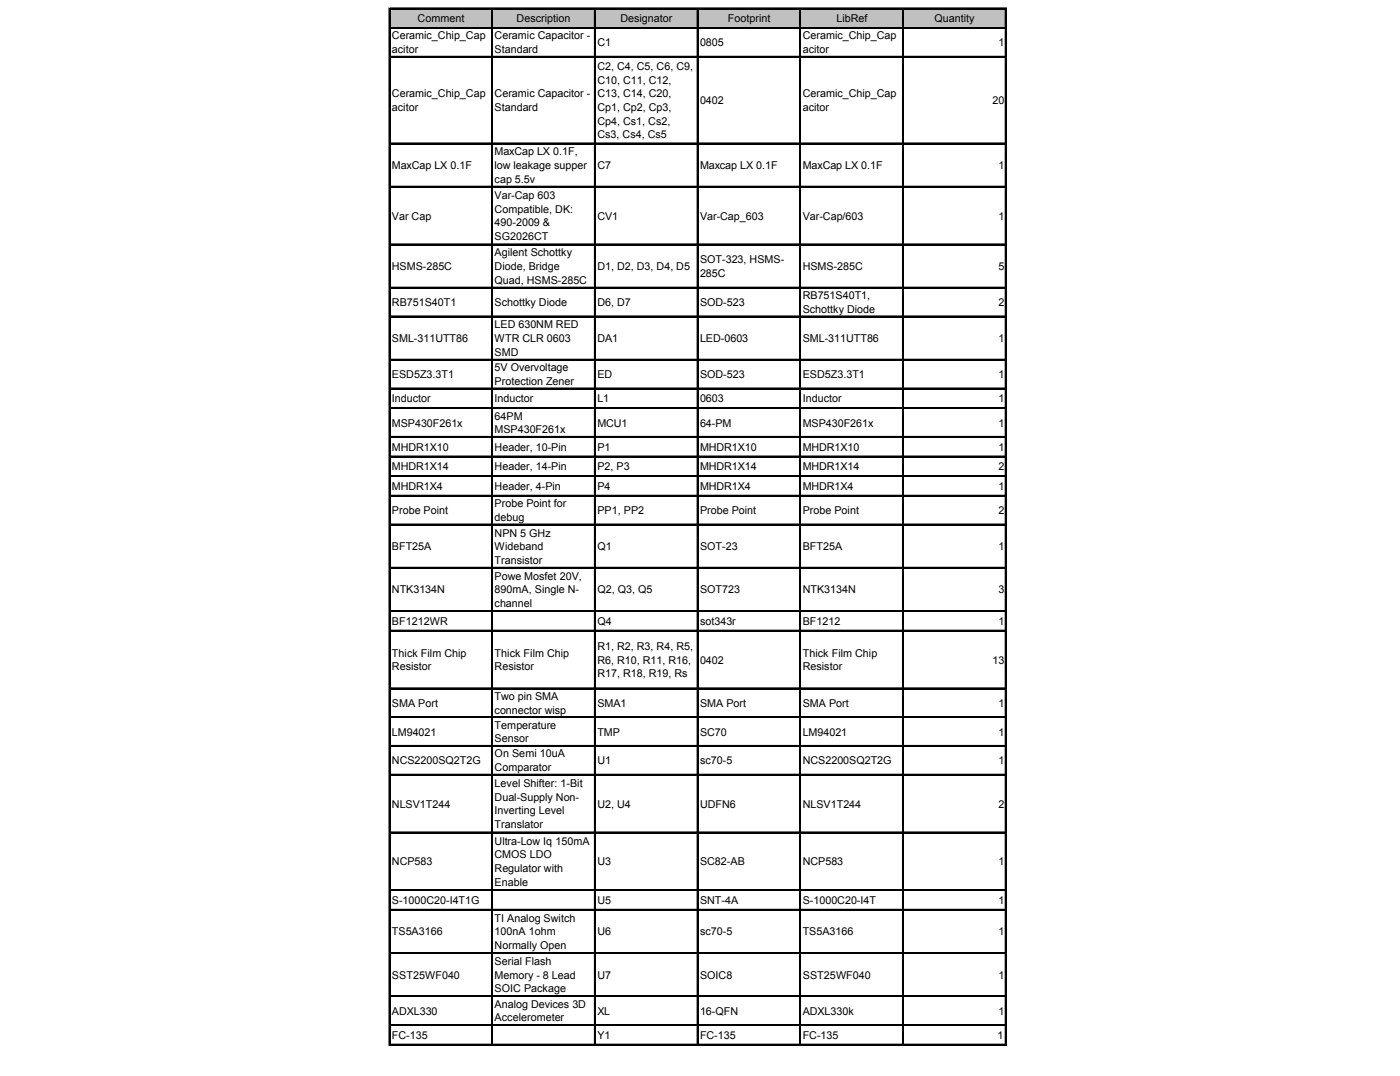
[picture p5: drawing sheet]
<svg xmlns="http://www.w3.org/2000/svg" width="271mm" height="208mm" viewBox="0 0 271 208" stroke-linecap="round" stroke-linejoin="round" font-family="sans-serif">
<defs><g id="words">
<g font-size="2.1">
<text x="80.8" y="4.3">Comment</text>
<text x="100" y="4.3">Description</text>
<text x="120.1" y="4.3">Designator</text>
<text x="140.9" y="4.3">Footprint</text>
<text x="161.9" y="4.3">LibRef</text>
<text x="180.9" y="4.3">Quantity</text>
<text x="75.8" y="7.6">Ceramic_Chip_Cap</text>
<text x="75.8" y="10.3">acitor</text>
<text x="95.7" y="7.6">Ceramic Capacitor -</text>
<text x="95.7" y="10.3">Standard</text>
<text x="115.6" y="9">C1</text>
<text x="135.5" y="9">0805</text>
<text x="155.4" y="7.6">Ceramic_Chip_Cap</text>
<text x="155.4" y="10.3">acitor</text>
<text x="193.3" y="9">1</text>
<text x="115.6" y="13.5">C2, C4, C5, C6, C9,</text>
<text x="115.6" y="16.2">C10, C11, C12,</text>
<text x="75.8" y="18.8">Ceramic_Chip_Cap</text>
<text x="75.8" y="21.5">acitor</text>
<text x="95.7" y="18.8">Ceramic Capacitor -</text>
<text x="95.7" y="21.5">Standard</text>
<text x="115.6" y="18.8">C13, C14, C20,</text>
<text x="115.6" y="21.5">Cp1, Cp2, Cp3,</text>
<text x="135.5" y="20.1">0402</text>
<text x="155.4" y="18.8">Ceramic_Chip_Cap</text>
<text x="155.4" y="21.5">acitor</text>
<text x="192.1" y="20.1">20</text>
<text x="115.6" y="24.1">Cp4, Cs1, Cs2,</text>
<text x="115.6" y="26.7">Cs3, Cs4, Cs5</text>
<text x="75.8" y="32.7">MaxCap LX 0.1F</text>
<text x="95.7" y="30.1">MaxCap LX 0.1F,</text>
<text x="95.7" y="32.7">low leakage supper</text>
<text x="95.7" y="35.4">cap 5.5v</text>
<text x="115.6" y="32.7">C7</text>
<text x="135.5" y="32.7">Maxcap LX 0.1F</text>
<text x="155.4" y="32.7">MaxCap LX 0.1F</text>
<text x="193.3" y="32.7">1</text>
<text x="95.7" y="38.5">Var-Cap 603</text>
<text x="95.7" y="41.1">Compatible, DK:</text>
<text x="75.8" y="42.5">Var Cap</text>
<text x="95.7" y="43.8">490-2009 &amp;</text>
<text x="95.7" y="46.4">SG2026CT</text>
<text x="115.6" y="42.5">CV1</text>
<text x="135.5" y="42.5">Var-Cap_603</text>
<text x="155.4" y="42.5">Var-Cap/603</text>
<text x="193.3" y="42.5">1</text>
<text x="75.8" y="52.2">HSMS-285C</text>
<text x="95.7" y="49.6">Agilent Schottky</text>
<text x="95.7" y="52.2">Diode, Bridge</text>
<text x="115.6" y="52.2">D1, D2, D3, D4, D5</text>
<text x="135.5" y="50.9">SOT-323, HSMS-</text>
<text x="135.5" y="53.5">285C</text>
<text x="155.4" y="52.2">HSMS-285C</text>
<text x="193.3" y="52.2">5</text>
<text x="75.8" y="59.2">RB751S40T1</text>
<text x="95.7" y="54.9">Quad, HSMS-285C</text>
<text x="95.7" y="59.2">Schottky Diode</text>
<text x="115.6" y="59.2">D6, D7</text>
<text x="135.5" y="59.2">SOD-523</text>
<text x="155.4" y="57.9">RB751S40T1,</text>
<text x="193.3" y="59.2">2</text>
<text x="95.7" y="63.5">LED 630NM RED</text>
<text x="155.4" y="60.5">Schottky Diode</text>
<text x="75.8" y="66.2">SML-311UTT86</text>
<text x="95.7" y="66.2">WTR CLR 0603</text>
<text x="95.7" y="68.8">SMD</text>
<text x="95.7" y="71.8">5V Overvoltage</text>
<text x="115.6" y="66.2">DA1</text>
<text x="135.5" y="66.2">LED-0603</text>
<text x="155.4" y="66.2">SML-311UTT86</text>
<text x="193.3" y="66.2">1</text>
<text x="75.8" y="73.1">ESD5Z3.3T1</text>
<text x="75.8" y="77.8">Inductor</text>
<text x="95.7" y="74.4">Protection Zener</text>
<text x="95.7" y="77.8">Inductor</text>
<text x="115.6" y="73.1">ED</text>
<text x="115.6" y="77.8">L1</text>
<text x="135.5" y="73.1">SOD-523</text>
<text x="135.5" y="77.8">0603</text>
<text x="155.4" y="73.1">ESD5Z3.3T1</text>
<text x="155.4" y="77.8">Inductor</text>
<text x="193.3" y="73.1">1</text>
<text x="193.3" y="77.8">1</text>
<text x="75.8" y="82.5">MSP430F261x</text>
<text x="95.7" y="81.2">64PM</text>
<text x="95.7" y="83.8">MSP430F261x</text>
<text x="115.6" y="82.5">MCU1</text>
<text x="135.5" y="82.5">64-PM</text>
<text x="155.4" y="82.5">MSP430F261x</text>
<text x="193.3" y="82.5">1</text>
<text x="75.8" y="87.2">MHDR1X10</text>
<text x="95.7" y="87.2">Header, 10-Pin</text>
<text x="115.6" y="87.2">P1</text>
<text x="135.5" y="87.2">MHDR1X10</text>
<text x="155.4" y="87.2">MHDR1X10</text>
<text x="193.3" y="87.2">1</text>
<text x="75.8" y="91">MHDR1X14</text>
<text x="75.8" y="94.8">MHDR1X4</text>
<text x="95.7" y="91">Header, 14-Pin</text>
<text x="95.7" y="94.8">Header, 4-Pin</text>
<text x="115.6" y="91">P2, P3</text>
<text x="115.6" y="94.8">P4</text>
<text x="135.5" y="91">MHDR1X14</text>
<text x="135.5" y="94.8">MHDR1X4</text>
<text x="155.4" y="91">MHDR1X14</text>
<text x="155.4" y="94.8">MHDR1X4</text>
<text x="193.3" y="91">2</text>
<text x="193.3" y="94.8">1</text>
<text x="75.8" y="99.5">Probe Point</text>
<text x="95.7" y="98.1">Probe Point for</text>
<text x="95.7" y="100.8">debug</text>
<text x="115.6" y="99.5">PP1, PP2</text>
<text x="135.5" y="99.5">Probe Point</text>
<text x="155.4" y="99.5">Probe Point</text>
<text x="193.3" y="99.5">2</text>
<text x="75.8" y="106.4">BFT25A</text>
<text x="95.7" y="103.8">NPN 5 GHz</text>
<text x="95.7" y="106.4">Wideband</text>
<text x="115.6" y="106.4">Q1</text>
<text x="135.5" y="106.4">SOT-23</text>
<text x="155.4" y="106.4">BFT25A</text>
<text x="193.3" y="106.4">1</text>
<text x="95.7" y="109.1">Transistor</text>
<text x="95.7" y="112.1">Powe Mosfet 20V,</text>
<text x="75.8" y="114.8">NTK3134N</text>
<text x="95.7" y="114.8">890mA, Single N-</text>
<text x="95.7" y="117.4">channel</text>
<text x="115.6" y="114.8">Q2, Q3, Q5</text>
<text x="135.5" y="114.8">SOT723</text>
<text x="155.4" y="114.8">NTK3134N</text>
<text x="193.3" y="114.8">3</text>
<text x="75.8" y="120.9">BF1212WR</text>
<text x="115.6" y="120.9">Q4</text>
<text x="115.6" y="125.7">R1, R2, R3, R4, R5,</text>
<text x="135.5" y="120.9">sot343r</text>
<text x="155.4" y="120.9">BF1212</text>
<text x="193.3" y="120.9">1</text>
<text x="75.8" y="127">Thick Film Chip</text>
<text x="75.8" y="129.7">Resistor</text>
<text x="95.7" y="127">Thick Film Chip</text>
<text x="95.7" y="129.7">Resistor</text>
<text x="115.6" y="128.4">R6, R10, R11, R16,</text>
<text x="115.6" y="131">R17, R18, R19, Rs</text>
<text x="135.5" y="128.4">0402</text>
<text x="155.4" y="127">Thick Film Chip</text>
<text x="155.4" y="129.7">Resistor</text>
<text x="192.1" y="128.4">13</text>
<text x="75.8" y="136.7">SMA Port</text>
<text x="95.7" y="135.4">Two pin SMA</text>
<text x="115.6" y="136.7">SMA1</text>
<text x="135.5" y="136.7">SMA Port</text>
<text x="155.4" y="136.7">SMA Port</text>
<text x="193.3" y="136.7">1</text>
<text x="75.8" y="142.3">LM94021</text>
<text x="95.7" y="138">connector wisp</text>
<text x="95.7" y="140.9">Temperature</text>
<text x="95.7" y="143.6">Sensor</text>
<text x="115.6" y="142.3">TMP</text>
<text x="135.5" y="142.3">SC70</text>
<text x="155.4" y="142.3">LM94021</text>
<text x="193.3" y="142.3">1</text>
<text x="75.8" y="147.9">NCS2200SQ2T2G</text>
<text x="95.7" y="146.5">On Semi 10uA</text>
<text x="95.7" y="149.2">Comparator</text>
<text x="115.6" y="147.9">U1</text>
<text x="135.5" y="147.9">sc70-5</text>
<text x="155.4" y="147.9">NCS2200SQ2T2G</text>
<text x="193.3" y="147.9">1</text>
<text x="95.7" y="152.2">Level Shifter: 1-Bit</text>
<text x="95.7" y="154.9">Dual-Supply Non-</text>
<text x="75.8" y="156.2">NLSV1T244</text>
<text x="95.7" y="157.5">Inverting Level</text>
<text x="95.7" y="160.2">Translator</text>
<text x="115.6" y="156.2">U2, U4</text>
<text x="135.5" y="156.2">UDFN6</text>
<text x="155.4" y="156.2">NLSV1T244</text>
<text x="193.3" y="156.2">2</text>
<text x="75.8" y="167.4">NCP583</text>
<text x="95.7" y="163.4">Ultra-Low Iq 150mA</text>
<text x="95.7" y="166">CMOS LDO</text>
<text x="115.6" y="167.4">U3</text>
<text x="135.5" y="167.4">SC82-AB</text>
<text x="155.4" y="167.4">NCP583</text>
<text x="193.3" y="167.4">1</text>
<text x="95.7" y="168.7">Regulator with</text>
<text x="95.7" y="171.3">Enable</text>
<text x="75.8" y="174.8">S-1000C20-I4T1G</text>
<text x="95.7" y="178.3">TI Analog Switch</text>
<text x="115.6" y="174.8">U5</text>
<text x="135.5" y="174.8">SNT-4A</text>
<text x="155.4" y="174.8">S-1000C20-I4T</text>
<text x="193.3" y="174.8">1</text>
<text x="75.8" y="180.9">TS5A3166</text>
<text x="95.7" y="180.9">100nA 1ohm</text>
<text x="95.7" y="183.6">Normally Open</text>
<text x="115.6" y="180.9">U6</text>
<text x="135.5" y="180.9">sc70-5</text>
<text x="155.4" y="180.9">TS5A3166</text>
<text x="193.3" y="180.9">1</text>
<text x="75.8" y="189.3">SST25WF040</text>
<text x="95.7" y="186.7">Serial Flash</text>
<text x="95.7" y="189.3">Memory - 8 Lead</text>
<text x="95.7" y="192">SOIC Package</text>
<text x="115.6" y="189.3">U7</text>
<text x="135.5" y="189.3">SOIC8</text>
<text x="155.4" y="189.3">SST25WF040</text>
<text x="193.3" y="189.3">1</text>
<text x="75.8" y="196.3">ADXL330</text>
<text x="95.7" y="194.9">Analog Devices 3D</text>
<text x="95.7" y="197.6">Accelerometer</text>
<text x="115.6" y="196.3">XL</text>
<text x="135.5" y="196.3">16-QFN</text>
<text x="155.4" y="196.3">ADXL330k</text>
<text x="193.3" y="196.3">1</text>
<text x="75.8" y="200.9">FC-135</text>
<text x="115.6" y="200.9">Y1</text>
<text x="135.5" y="200.9">FC-135</text>
<text x="155.4" y="200.9">FC-135</text>
<text x="193" y="200.9">1</text>
</g>
</g></defs>
<path d="M75.4 1.6h119.3v3.9h-119.3z" fill="#c0c0c0"/>
<g fill="none" stroke="#000" stroke-width=".19">
<path d="M75.3 1.5v200.7M75.5 1.5h119.3M75.5 5.3h119.3M75.5 10.9h119.3M95.2 1.8v200.4M115 1.8v200.4M134.9 1.8v200.4M154.8 1.8v200.4M174.7 1.8v200.4M194.5 1.8v200.4M75.5 27.7h119.3M75.5 36h119.3"/>
<path d="M75.5 47.2h119.3M75.5 55.6h119.3M75.5 61.1h119.3M75.5 69.5h119.3M75.5 75.1h119.3M75.5 78.8h119.3M75.5 84.4h119.3M75.5 88.2h119.3M75.5 92h119.3M75.5 95.8h119.3M75.5 101.4h119.3M75.5 109.7h119.3"/>
<path d="M75.5 118.1h119.3M75.5 121.9h119.3M75.5 133.1h119.3M75.5 138.6h119.3M75.5 144.2h119.3M75.5 149.8h119.3M75.5 160.9h119.3M75.5 172.1h119.3M75.5 175.9h119.3M75.5 184.3h119.3M75.5 192.6h119.3M75.5 198.2h119.3"/>
<path d="M75.5 202h119.3"/>
</g>
<g fill="none" stroke="#000" stroke-width=".25">
<path d="M75.4 1.5v200.7M75.5 1.6h119.3M75.5 5.4h119.3M75.5 11h119.3M95.3 1.8v200.4M115.2 1.8v200.4M135 1.8v200.4M154.9 1.8v200.4M174.8 1.8v200.4M194.7 1.8v200.4M75.5 27.8h119.3M75.5 36.1h119.3"/>
<path d="M75.5 47.3h119.3M75.5 55.7h119.3M75.5 61.2h119.3M75.5 69.6h119.3M75.5 75.2h119.3M75.5 79h119.3M75.5 84.5h119.3M75.5 88.3h119.3M75.5 92.1h119.3M75.5 95.9h119.3M75.5 101.5h119.3M75.5 109.9h119.3"/>
<path d="M75.5 118.2h119.3M75.5 122h119.3M75.5 133.2h119.3M75.5 138.8h119.3M75.5 144.3h119.3M75.5 149.9h119.3M75.5 161.1h119.3M75.5 172.2h119.3M75.5 176h119.3M75.5 184.4h119.3M75.5 192.7h119.3M75.5 198.3h119.3"/>
<path d="M75.5 202.1h119.3"/>
</g>
<use href="#words"/>
</svg>
